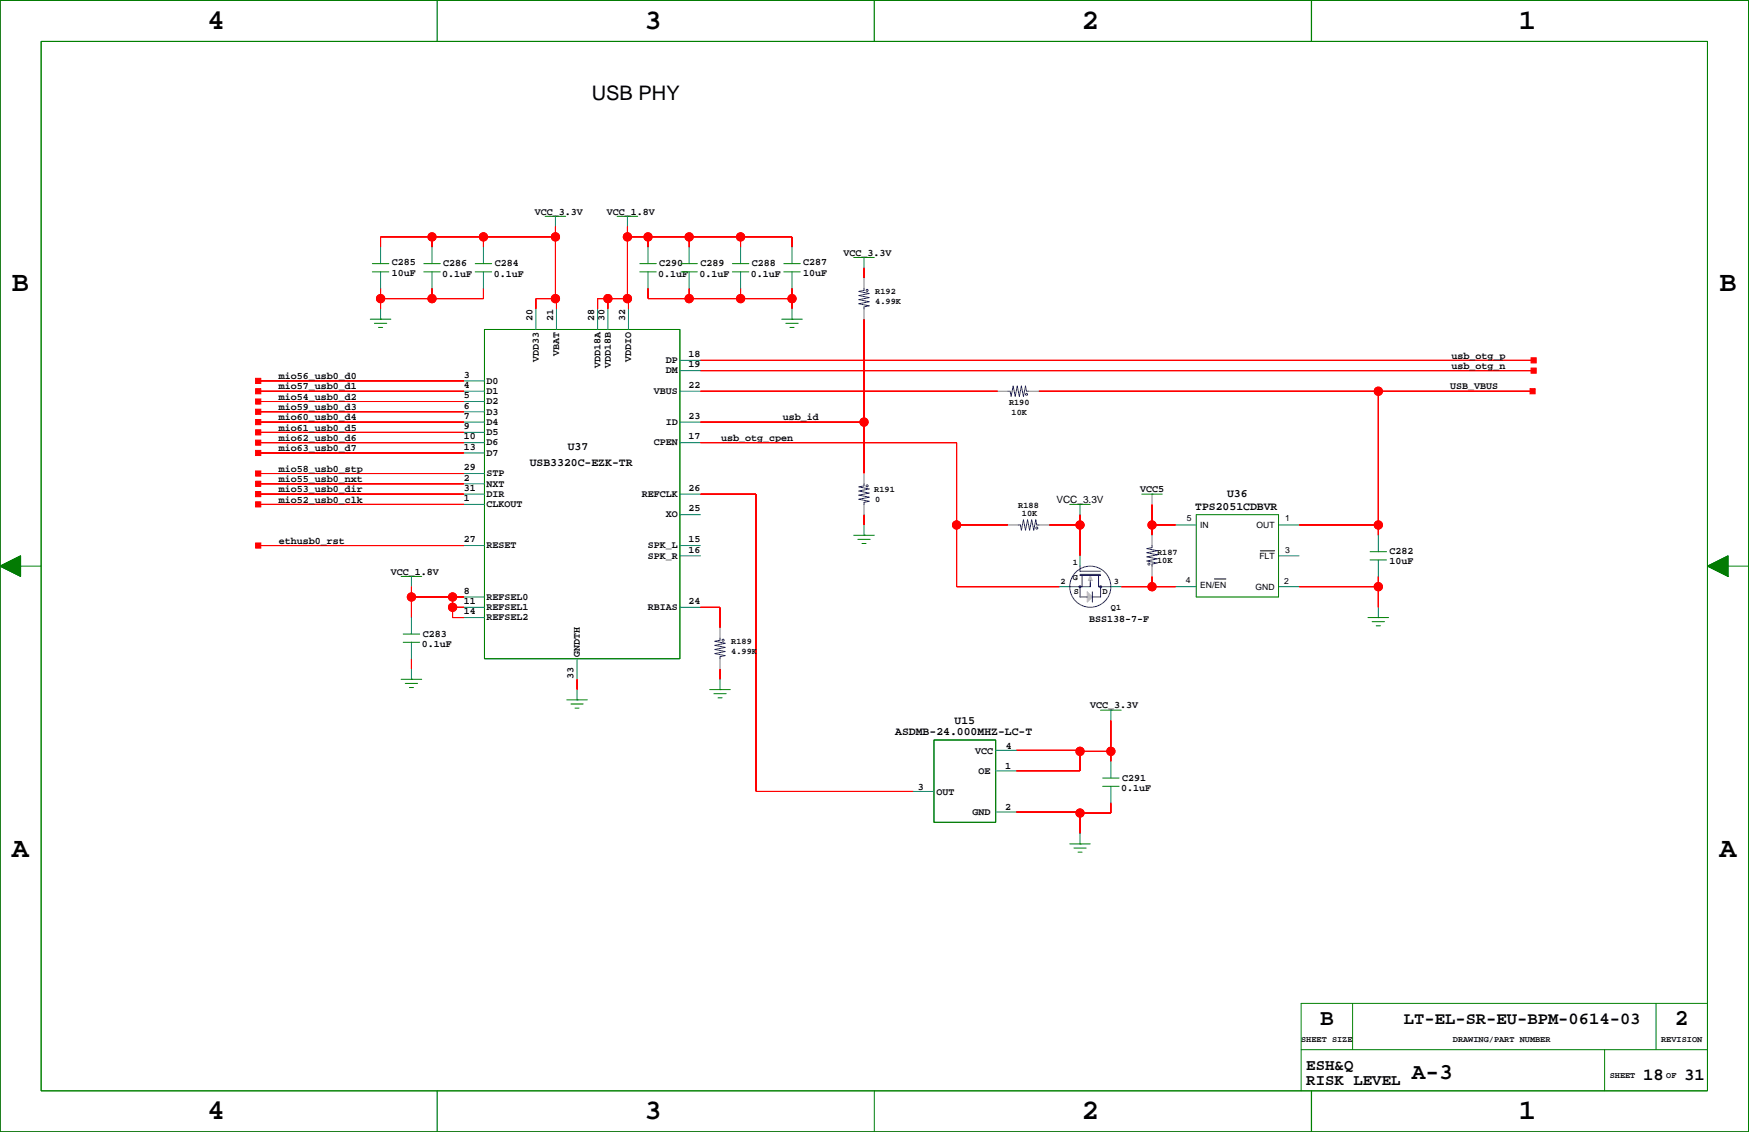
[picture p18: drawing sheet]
<svg xmlns="http://www.w3.org/2000/svg" width="432mm" height="279mm" viewBox="0 0 432 279" stroke-linecap="round" stroke-linejoin="round" font-family="sans-serif">
<defs><g id="words">
<g font-size="7.1">
<text x="51.2" y="7.1">4</text>
<text x="159.1" y="7.1">3</text>
<text x="267.1" y="7.1">2</text>
<text x="375" y="7.1">1</text>
<text x="3" y="71.9">B</text>
<text x="424.5" y="71.9">B</text>
<text x="3" y="211.5">A</text>
<text x="424.5" y="211.5">A</text>
<text x="51.2" y="276.3">4</text>
<text x="159.1" y="276.3">3</text>
<text x="267.1" y="276.3">2</text>
<text x="375" y="276.3">1</text>
</g>
<g font-size="5.6">
<text x="325.9" y="253.1">B</text>
<text x="413.5" y="253.1">2</text>
<text x="348.5" y="266.4">A-3</text>
</g>
<text font-size="4.9" x="146.1" y="24.6">USB PHY</text>
<g font-size="4.2">
<text x="346.6" y="252.7">LT-EL-SR-EU-BPM-0614-03</text>
<text x="405.7" y="266.6">18</text>
<text x="415.8" y="266.6">31</text>
</g>
<g font-size="3.9">
<text x="322.5" y="264">ESH&amp;Q</text>
<text x="322.5" y="267.8">RISK LEVEL</text>
</g>
<g font-size="2.8">
<text x="140.2" y="111.1">U37</text>
<text x="130.8" y="115.1">USB3320C-EZK-TR</text>
<text x="295.1" y="125.8">TPS2051CDBVR</text>
<text x="303" y="122.7">U36</text>
<text x="235.7" y="178.6">U15</text>
<text x="221" y="181.4">ASDMB-24.000MHZ-LC-T</text>
</g>
<g font-size="2.5">
<text x="132" y="53">VCC_3.3V</text>
<text x="149.8" y="53">VCC_1.8V</text>
<text x="96.8" y="65.5">C285</text>
<text x="109.4" y="65.8">C286</text>
<text x="122.1" y="65.8">C284</text>
<text x="162.8" y="65.8">C290</text>
<text x="172.9" y="65.8">C289</text>
<text x="185.6" y="65.8">C288</text>
<text x="198.3" y="65.5">C287</text>
<text x="208.2" y="63.1">VCC_3.3V</text>
<text x="96.8" y="68.1">10uF</text>
<text x="109.2" y="68.3">0.1uF</text>
<text x="121.9" y="68.3">0.1uF</text>
<text x="162.5" y="68.3">0.1uF</text>
<text x="172.7" y="68.3">0.1uF</text>
<text x="185.4" y="68.3">0.1uF</text>
<text x="198.3" y="68.1">10uF</text>
<text x="131.5" y="79.2" transform="rotate(-90 131.5 79.2)">20</text>
<text x="136.5" y="79.2" transform="rotate(-90 136.5 79.2)">21</text>
<text x="146.7" y="79.2" transform="rotate(-90 146.7 79.2)">28</text>
<text x="149.2" y="79.2" transform="rotate(-90 149.2 79.2)">30</text>
<text x="154.3" y="79.2" transform="rotate(-90 154.3 79.2)">32</text>
<text x="133" y="89.2" transform="rotate(-90 133 89.2)">VDD33</text>
<text x="138.1" y="87.8" transform="rotate(-90 138.1 87.8)">VBAT</text>
<text x="155.9" y="89.2" transform="rotate(-90 155.9 89.2)">VDDIO</text>
<text x="164.4" y="89.6">DP</text>
<text x="170" y="88.1">18</text>
<text x="358.3" y="88.5">usb_otg_p</text>
<text x="68.8" y="93.6">mio56_usb0_d0</text>
<text x="114.5" y="95.8">4</text>
<text x="114.5" y="93.2">3</text>
<text x="120.1" y="94.7">D0</text>
<text x="148.2" y="90.7" transform="rotate(-90 148.2 90.7)">VDD18A</text>
<text x="150.8" y="90.7" transform="rotate(-90 150.8 90.7)">VDD18B</text>
<text x="164.4" y="92.2">DM</text>
<text x="170" y="90.7">19</text>
<text x="170" y="95.8">22</text>
<text x="358.3" y="91">usb_otg_n</text>
<text x="68.8" y="96.1">mio57_usb0_d1</text>
<text x="68.8" y="98.7">mio54_usb0_d2</text>
<text x="68.8" y="101.2">mio59_usb0_d3</text>
<text x="114.5" y="100.8">6</text>
<text x="114.5" y="98.3">5</text>
<text x="120.1" y="97.3">D1</text>
<text x="120.1" y="99.8">D2</text>
<text x="161.4" y="97.3">VBUS</text>
<text x="358.1" y="96.1">USB_VBUS</text>
<text x="68.8" y="103.7">mio60_usb0_d4</text>
<text x="68.8" y="106.3">mio61_usb0_d5</text>
<text x="114.5" y="105.9">9</text>
<text x="114.5" y="103.4">7</text>
<text x="120.1" y="102.3">D3</text>
<text x="120.1" y="104.9">D4</text>
<text x="120.1" y="107.4">D5</text>
<text x="164.4" y="104.9">ID</text>
<text x="170" y="103.4">23</text>
<text x="193.2" y="103.7">usb_id</text>
<text x="68.8" y="108.8">mio62_usb0_d6</text>
<text x="68.8" y="111.4">mio63_usb0_d7</text>
<text x="114.5" y="111">13</text>
<text x="114.5" y="108.4">10</text>
<text x="120.1" y="110">D6</text>
<text x="120.1" y="112.5">D7</text>
<text x="161.4" y="110">CPEN</text>
<text x="170" y="108.4">17</text>
<text x="178" y="108.8">usb_otg_cpen</text>
<text x="68.8" y="116.4">mio58_usb0_stp</text>
<text x="68.8" y="119">mio55_usb0_nxt</text>
<text x="114.5" y="118.6">2</text>
<text x="114.5" y="116.1">29</text>
<text x="120.1" y="117.6">STP</text>
<text x="68.8" y="121.5">mio53_usb0_dir</text>
<text x="68.8" y="124.1">mio52_usb0_clk</text>
<text x="114.5" y="123.7">1</text>
<text x="114.5" y="121.1">31</text>
<text x="120.1" y="120.1">NXT</text>
<text x="120.1" y="122.6">DIR</text>
<text x="120.1" y="125.2">CLKOUT</text>
<text x="158.5" y="122.6">REFCLK</text>
<text x="170" y="121.1">26</text>
<text x="260.8" y="124.1">VCC_3.3V</text>
<text x="281.5" y="121.5">VCC5</text>
<text x="164.4" y="127.7">XO</text>
<text x="170" y="126.2">25</text>
<text x="68.8" y="134.2">ethusb0_rst</text>
<text x="114.5" y="133.8">27</text>
<text x="120.1" y="135.3">RESET</text>
<text x="159.9" y="135.3">SPK_L</text>
<text x="159.9" y="137.9">SPK_R</text>
<text x="170" y="136.4">16</text>
<text x="170" y="133.8">15</text>
<text x="343.1" y="136.6">C282</text>
<text x="96.5" y="141.8">VCC_1.8V</text>
<text x="343.1" y="139.2">10uF</text>
<text x="114.5" y="149.1">11</text>
<text x="114.5" y="146.5">8</text>
<text x="120.1" y="148">REFSEL0</text>
<text x="170" y="149.1">24</text>
<text x="114.5" y="151.6">14</text>
<text x="120.1" y="150.6">REFSEL1</text>
<text x="120.1" y="153.1">REFSEL2</text>
<text x="159.9" y="150.6">RBIAS</text>
<text x="268.9" y="153.5">BSS138-7-F</text>
<text x="104.1" y="159.7">0.1uF</text>
<text x="104.4" y="157.2">C283</text>
<text x="141.6" y="167.7" transform="rotate(-90 141.6 167.7)">33</text>
<text x="143.2" y="162.1" transform="rotate(-90 143.2 162.1)">GNDTH</text>
<text x="269.2" y="174.8">VCC_3.3V</text>
<text x="248.4" y="184.7">4</text>
<text x="240.7" y="186">VCC</text>
<text x="241.6" y="191.1">OE</text>
<text x="248.1" y="189.8">1</text>
<text x="226.6" y="194.9">3</text>
<text x="231.2" y="196.2">OUT</text>
<text x="276.8" y="195.3">0.1uF</text>
<text x="277.1" y="192.7">C291</text>
<text x="240.1" y="201.3">GND</text>
<text x="248.1" y="200">2</text>
</g>
<g font-size="2.1">
<text x="216.1" y="72.5">R192</text>
<text x="216.1" y="75.1">4.99K</text>
<text x="249.1" y="99.9">R190</text>
<text x="249.8" y="102.5">10K</text>
<text x="215.9" y="121.5">R191</text>
<text x="216.1" y="123.8">0</text>
<text x="251.4" y="125.3">R188</text>
<text x="252.3" y="127.4">10K</text>
<text x="293" y="128.6">5</text>
<text x="296.3" y="130.3">IN</text>
<text x="310.2" y="130.3">OUT</text>
<text x="317.3" y="128.6">1</text>
<text x="285.7" y="137">R187</text>
<text x="310.9" y="138">FLT</text>
<text x="317.3" y="136.4">3</text>
<text x="264.9" y="139.4">1</text>
<text x="264.9" y="143.2">G</text>
<text x="285.7" y="139.1">10K</text>
<text x="292.8" y="143.8">4</text>
<text x="261.8" y="144.2">2</text>
<text x="265.1" y="146.7">S</text>
<text x="272.2" y="146.7">D</text>
<text x="275" y="144.2">3</text>
<text x="296.3" y="145.2">EN/EN</text>
<text x="310" y="145.6">GND</text>
<text x="317" y="144">2</text>
<text x="274.3" y="150.5">Q1</text>
<text x="180.6" y="158.9">R189</text>
<text x="180.6" y="161.4">4.99K</text>
<text x="321.2" y="257.1">SHEET SIZE</text>
<text x="358.7" y="257.1">DRAWING/PART NUMBER</text>
<text x="410.1" y="257.1">REVISION</text>
<text x="397.4" y="266">SHEET</text>
<text x="411.4" y="266">OF</text>
</g>
</g></defs>
<path d="M0 .1h431.7v279.3h-431.7zM311.2 136h3.5M299.8 142.9h2.8" fill="none" stroke="#000" stroke-width=".25"/>
<g fill="none" stroke="#008080" stroke-width=".25">
<path d="M137.1 53.4v2.5M154.9 53.4v2.5M94 61v4.1M94 67.1v4.1M94 76.2v2.6M106.7 61v4.1M106.7 67.1v4.1M119.4 61v4.1M119.4 67.1v4.1M132.3 76.2v5.1M137.4 76.2v5.1M147.5 76.2v5.1"/>
<path d="M150.1 76.2v5.1M155.2 76.2v5.1M160 61v4.1M160 67.1v4.1M170.1 61v4.1M170.1 67.1v4.1M182.8 61v4.1M182.8 67.1v4.1M195.5 61v4.1M195.5 67.1v4.1M195.5 76.2v2.6M213.3 63.5v2.6"/>
<path d="M114.5 94h5.1M114.5 96.6h5.1M114.5 99.1h5.1M167.9 96.6h5M167.9 88.9h5M167.9 91.5h5M114.5 109.3h5.1M114.5 101.6h5.1M114.5 104.2h5.1M114.5 106.7h5.1M114.5 111.8h5.1M114.5 116.9h5.1"/>
<path d="M114.5 119.4h5.1M167.9 109.3h5M167.9 104.2h5M114.5 122h5.1M114.5 124.5h5.1M114.5 134.7h5.1M167.9 137.2h5M167.9 122h5M167.9 127h5M167.9 134.7h5M213.3 129.6v2.5M266.6 124.5v2.5"/>
<path d="M266.6 137.2v2.5M290.3 129.6h5M315.7 137.2h5M315.7 129.6h5M340.3 132.1v4.1M340.3 138.2v4.1M101.6 142.3v2.5M101.6 152.4v4.1M101.6 158.5v4.1M114.5 149.9h5.1M114.5 147.3h5.1M114.5 152.4h5.1"/>
<path d="M167.9 149.9h5M261.6 144.8h2.5M274.3 144.8h2.5M290.3 144.8h5M315.7 144.8h5M340.3 149.9v2.5M101.6 165.1v2.6M142.5 162.6v5.1M142.5 170.2v2.5M177.8 167.7v2.5M274.3 175.3v2.5M225.5 195.3h5.1"/>
<path d="M245.8 190.3h5.1M245.8 185.2h5.1M274.3 188v4M274.3 194.1v4M245.8 200.4h5.1M266.6 205.8v2.5"/>
</g>
<g fill="none" stroke="#008000" stroke-width=".25">
<path d="M0 .1h431.7v279.3h-431.7zM10.2 10.2h411.3v259h-411.3zM134.6 53.4h5.1M137.1 53.4h.1M152.4 53.4h5M154.9 53.4h.1M91.4 78.8h5.1M91.9 67.1h4.1M91.9 65.1h4.1M92.4 79.8h3.1M94 78.8h.1M104.6 67.1h4.1"/>
<path d="M104.6 65.1h4.1M117.3 67.1h4.1M117.3 65.1h4.1M158 67.1h4M158 65.1h4M168.1 67.1h4.1M168.1 65.1h4.1M180.8 67.1h4.1M180.8 65.1h4.1M193 78.8h5.1M193.5 67.1h4.1M193.5 65.1h4.1"/>
<path d="M194 79.8h3.1M195.5 78.8h.1M210.8 63.5h5.1M213.3 63.5h.1M93.5 80.8h1M119.6 81.3h48.3v81.3h-48.3zM195 80.8h1M0 139.7l5.1-2.5v5.1zM5.1 139.7h5.1M210.8 132.1h5.1M211.8 133.1h3M212.8 134.1h1"/>
<path d="M213.3 132.1h.1M264.1 124.5h5.1M266.6 124.5h.1M281.9 122h5.1M284.4 122h.1M295.3 127h20.4v20.3h-20.4zM338.3 138.2h4M338.3 136.2h4M421.5 139.7l5.1-2.5v5.1zM426.6 139.7h5.1M99 142.3h5.1M99.5 158.5h4.1"/>
<path d="M99.5 156.5h4.1M101.6 142.3h.1M337.7 152.4h5.1M338.8 153.4h3M339.8 154.5h1M340.3 152.4h.1M99 167.7h5.1M100.1 168.7h3M101.1 169.7h1M101.6 167.7h.1M139.9 172.7h5.1M140.9 173.8h3.1"/>
<path d="M142 174.8h1M142.5 172.7h.1M175.2 170.2h5.1M176.2 171.2h3.1M177.3 172.2h1M177.8 170.2h.1M271.7 175.3h5.1M274.3 175.3h.1M230.6 182.6h15.2v20.4h-15.2zM272.2 194.1h4.1M272.2 192h4.1M264.1 208.3h5.1"/>
<path d="M265.1 209.3h3.1M266.1 210.3h1M266.6 208.3h.1M321.2 259.1h100.3M333.9 247.7v11.4M396.1 259.1v10.1M408.8 247.7v11.4M421.5 247.7h-100.3v21.5M215.9 269.2v10.2"/>
</g>
<g fill="#f00" stroke="#f00" stroke-width=".25">
<path d="M284.4 124.5v5.1z" fill-rule="evenodd"/>
<path d="M284.4 129.6v2.5z" fill-rule="evenodd"/>
<path d="M284.4 129.6h5.9z" fill-rule="evenodd"/>
<path d="M276.8 144.8h7.6z" fill-rule="evenodd"/>
<path d="M284.4 142.3v2.5z" fill-rule="evenodd"/>
<path d="M284.4 144.8h5.9z" fill-rule="evenodd"/>
<path d="M172.9 91.5h205.7z" fill-rule="evenodd"/>
<path d="M378 90.8h1.3v1.3h-1.3z" fill-rule="evenodd"/>
<path d="M172.9 88.9h205.7z" fill-rule="evenodd"/>
<path d="M378 88.3h1.3v1.3h-1.3z" fill-rule="evenodd"/>
<path d="M340.3 144.8v5.1z" fill-rule="evenodd"/>
<path d="M320.7 144.8h19.6z" fill-rule="evenodd"/>
<path d="M340.3 142.3v2.5z" fill-rule="evenodd"/>
<path d="M266.6 127v2.6z" fill-rule="evenodd"/>
<path d="M266.6 129.6v7.6z" fill-rule="evenodd"/>
<path d="M259 129.6h7.6z" fill-rule="evenodd"/>
<path d="M63.7 94h50.8z" fill-rule="evenodd"/>
<path d="M63.1 93.4h1.3v1.3h-1.3z" fill-rule="evenodd"/>
<path d="M63.7 96.6h50.8z" fill-rule="evenodd"/>
<path d="M63.1 95.9h1.3v1.3h-1.3z" fill-rule="evenodd"/>
<path d="M63.7 99.1h50.8z" fill-rule="evenodd"/>
<path d="M63.1 98.5h1.3v1.2h-1.3z" fill-rule="evenodd"/>
<path d="M63.7 101.6h50.8z" fill-rule="evenodd"/>
<path d="M63.1 101h1.3v1.3h-1.3z" fill-rule="evenodd"/>
<path d="M63.7 104.2h50.8z" fill-rule="evenodd"/>
<path d="M63.1 103.5h1.3v1.3h-1.3z" fill-rule="evenodd"/>
<path d="M63.7 106.7h50.8z" fill-rule="evenodd"/>
<path d="M63.1 106.1h1.3v1.3h-1.3z" fill-rule="evenodd"/>
<path d="M63.7 109.3h50.8z" fill-rule="evenodd"/>
<path d="M63.1 108.6h1.3v1.3h-1.3z" fill-rule="evenodd"/>
<path d="M63.7 111.8h50.8z" fill-rule="evenodd"/>
<path d="M63.1 111.2h1.3v1.2h-1.3z" fill-rule="evenodd"/>
<path d="M63.7 116.9h50.8z" fill-rule="evenodd"/>
<path d="M63.1 116.2h1.3v1.3h-1.3z" fill-rule="evenodd"/>
<path d="M63.7 119.4h50.8z" fill-rule="evenodd"/>
<path d="M63.1 118.8h1.3v1.3h-1.3z" fill-rule="evenodd"/>
<path d="M63.7 122h50.8z" fill-rule="evenodd"/>
<path d="M63.1 121.3h1.3v1.3h-1.3z" fill-rule="evenodd"/>
<path d="M63.7 124.5h50.8z" fill-rule="evenodd"/>
<path d="M63.1 123.9h1.3v1.2h-1.3z" fill-rule="evenodd"/>
<path d="M63.7 134.7h50.8z" fill-rule="evenodd"/>
<path d="M63.1 134h1.3v1.3h-1.3z" fill-rule="evenodd"/>
<path d="M111.7 152.4h2.8z" fill-rule="evenodd"/>
<path d="M111.7 149.9v2.5z" fill-rule="evenodd"/>
<path d="M111.7 147.3h2.8z" fill-rule="evenodd"/>
<path d="M111.7 149.9h2.8z" fill-rule="evenodd"/>
<path d="M101.6 147.3v5.1z" fill-rule="evenodd"/>
<path d="M111.7 147.3v2.6z" fill-rule="evenodd"/>
<path d="M101.6 144.8v2.5z" fill-rule="evenodd"/>
<path d="M101.6 147.3h10.1z" fill-rule="evenodd"/>
<path d="M101.6 162.6v2.5z" fill-rule="evenodd"/>
<path d="M142.5 167.7v2.5z" fill-rule="evenodd"/>
<path d="M172.9 149.9h4.9z" fill-rule="evenodd"/>
<path d="M177.8 149.9v5.1z" fill-rule="evenodd"/>
<path d="M177.8 165.1v2.6z" fill-rule="evenodd"/>
<path d="M137.4 73.7v2.5z" fill-rule="evenodd"/>
<path d="M137.1 73.7h.3z" fill-rule="evenodd"/>
<path d="M132.3 73.7v2.5z" fill-rule="evenodd"/>
<path d="M132.3 73.7h4.8z" fill-rule="evenodd"/>
<path d="M94 58.5v2.5z" fill-rule="evenodd"/>
<path d="M119.4 58.5v2.5z" fill-rule="evenodd"/>
<path d="M119.4 58.5h17.7z" fill-rule="evenodd"/>
<path d="M106.7 58.5h12.7z" fill-rule="evenodd"/>
<path d="M94 58.5h12.7z" fill-rule="evenodd"/>
<path d="M106.7 58.5v2.5z" fill-rule="evenodd"/>
<path d="M137.1 55.9v2.6z" fill-rule="evenodd"/>
<path d="M137.1 58.5v15.2z" fill-rule="evenodd"/>
<path d="M106.7 71.2v2.5z" fill-rule="evenodd"/>
<path d="M119.4 71.2v2.5z" fill-rule="evenodd"/>
<path d="M106.7 73.7h12.7z" fill-rule="evenodd"/>
<path d="M94 73.7v2.5z" fill-rule="evenodd"/>
<path d="M94 71.2v2.5z" fill-rule="evenodd"/>
<path d="M94 73.7h12.7z" fill-rule="evenodd"/>
<path d="M154.9 73.7h.3z" fill-rule="evenodd"/>
<path d="M147.5 73.7h2.6z" fill-rule="evenodd"/>
<path d="M160 58.5v2.5z" fill-rule="evenodd"/>
<path d="M170.1 58.5v2.5z" fill-rule="evenodd"/>
<path d="M154.9 58.5h5.1z" fill-rule="evenodd"/>
<path d="M155.2 73.7v2.5z" fill-rule="evenodd"/>
<path d="M150.1 73.7v2.5z" fill-rule="evenodd"/>
<path d="M150.1 73.7h4.8z" fill-rule="evenodd"/>
<path d="M147.5 73.7v2.5z" fill-rule="evenodd"/>
<path d="M160 58.5h10.1z" fill-rule="evenodd"/>
<path d="M170.1 58.5h12.7z" fill-rule="evenodd"/>
<path d="M182.8 58.5v2.5z" fill-rule="evenodd"/>
<path d="M195.5 58.5v2.5z" fill-rule="evenodd"/>
<path d="M154.9 58.5v15.2z" fill-rule="evenodd"/>
<path d="M154.9 55.9v2.6z" fill-rule="evenodd"/>
<path d="M182.8 58.5h12.7z" fill-rule="evenodd"/>
<path d="M170.1 71.2v2.5z" fill-rule="evenodd"/>
<path d="M195.5 71.2v2.5z" fill-rule="evenodd"/>
<path d="M195.5 73.7v2.5z" fill-rule="evenodd"/>
<path d="M160 73.7h10.1z" fill-rule="evenodd"/>
<path d="M160 71.2v2.5z" fill-rule="evenodd"/>
<path d="M182.8 71.2v2.5z" fill-rule="evenodd"/>
<path d="M170.1 73.7h12.7z" fill-rule="evenodd"/>
<path d="M182.8 73.7h12.7z" fill-rule="evenodd"/>
<path d="M236.2 129.6h12.7z" fill-rule="evenodd"/>
<path d="M236.2 129.6v15.2z" fill-rule="evenodd"/>
<path d="M236.2 109.3v20.3z" fill-rule="evenodd"/>
<path d="M172.9 109.3h63.3z" fill-rule="evenodd"/>
<path d="M236.2 144.8h25.4z" fill-rule="evenodd"/>
<path d="M172.9 96.6h73.4z" fill-rule="evenodd"/>
<path d="M213.3 66.1v2.5z" fill-rule="evenodd"/>
<path d="M213.3 104.2v12.7z" fill-rule="evenodd"/>
<path d="M172.9 104.2h40.4z" fill-rule="evenodd"/>
<path d="M213.3 78.8v25.4z" fill-rule="evenodd"/>
<path d="M213.3 127v2.6z" fill-rule="evenodd"/>
<path d="M266.6 185.2v.2z" fill-rule="evenodd"/>
<path d="M274.3 185.4v2.6z" fill-rule="evenodd"/>
<path d="M266.6 185.4h7.7z" fill-rule="evenodd"/>
<path d="M250.9 185.2h15.7z" fill-rule="evenodd"/>
<path d="M274.3 177.8v7.6z" fill-rule="evenodd"/>
<path d="M266.6 185.4v4.9z" fill-rule="evenodd"/>
<path d="M250.9 190.3h15.7z" fill-rule="evenodd"/>
<path d="M266.6 200.4v.3z" fill-rule="evenodd"/>
<path d="M266.6 200.7h7.7z" fill-rule="evenodd"/>
<path d="M266.6 200.7v5.1z" fill-rule="evenodd"/>
<path d="M274.3 198.1v2.6z" fill-rule="evenodd"/>
<path d="M250.9 200.4h15.7z" fill-rule="evenodd"/>
<path d="M172.9 122h13.7z" fill-rule="evenodd"/>
<path d="M186.6 122v73.3z" fill-rule="evenodd"/>
<path d="M186.6 195.3h38.9z" fill-rule="evenodd"/>
<path d="M340.3 129.6v2.5z" fill-rule="evenodd"/>
<path d="M340.3 96.6h38.1z" fill-rule="evenodd"/>
<path d="M340.3 96.6v33z" fill-rule="evenodd"/>
<path d="M320.7 129.6h19.6z" fill-rule="evenodd"/>
<path d="M256.5 96.6h83.8z" fill-rule="evenodd"/>
<path d="M377.7 95.9h1.3v1.3h-1.3z" fill-rule="evenodd"/>
<circle cx="284.4" cy="129.6" r="1.02"/>
<circle cx="284.4" cy="144.8" r="1.02"/>
<circle cx="340.3" cy="144.8" r="1.02"/>
<circle cx="266.6" cy="129.6" r="1.02"/>
<circle cx="111.7" cy="149.9" r="1.02"/>
<circle cx="101.6" cy="147.3" r="1.02"/>
<circle cx="111.7" cy="147.3" r="1.02"/>
<circle cx="119.4" cy="58.5" r="1.02"/>
<circle cx="106.7" cy="58.5" r="1.02"/>
<circle cx="137.1" cy="73.7" r="1.02"/>
<circle cx="137.1" cy="58.5" r="1.02"/>
<circle cx="94" cy="73.7" r="1.02"/>
<circle cx="106.7" cy="73.7" r="1.02"/>
<circle cx="150.1" cy="73.7" r="1.02"/>
<circle cx="160" cy="58.5" r="1.02"/>
<circle cx="170.1" cy="58.5" r="1.02"/>
<circle cx="154.9" cy="73.7" r="1.02"/>
<circle cx="154.9" cy="58.5" r="1.02"/>
<circle cx="182.8" cy="58.5" r="1.02"/>
<circle cx="170.1" cy="73.7" r="1.02"/>
<circle cx="182.8" cy="73.7" r="1.02"/>
<circle cx="195.5" cy="73.7" r="1.02"/>
<circle cx="236.2" cy="129.6" r="1.02"/>
<circle cx="213.3" cy="104.2" r="1.02"/>
<circle cx="274.3" cy="185.4" r="1.02"/>
<circle cx="266.6" cy="185.4" r="1.02"/>
<circle cx="266.6" cy="200.7" r="1.02"/>
<circle cx="340.3" cy="129.6" r="1.02"/>
<circle cx="340.3" cy="96.6" r="1.02"/>
</g>
<g fill="none" stroke="#f00" stroke-width=".25">
<path d="M106.7 58.5v2.5M119.4 58.5v2.5M137.1 58.5h-43.1v2.5M137.1 55.9v17.8M154.9 58.5h40.6v2.5M154.9 55.9v17.8M160 58.5v2.5M170.1 58.5v2.5M182.8 58.5v2.5M94 71.2v5M106.7 71.2v2.5M119.4 71.2v2.5h-25.4"/>
<path d="M132.3 76.2v-2.5h5.1v2.5M147.5 76.2v-2.5h7.7v2.5M150.1 73.7v2.5M160 71.2v2.5h35.5M170.1 71.2v2.5M182.8 71.2v2.5M195.5 71.2v5M213.3 66.1v2.5M213.3 78.8v38.1M63.7 94h50.8M63.7 96.6h50.8M63.7 99.1h50.8"/>
<path d="M172.9 91.5h205.7M172.9 88.9h205.7M172.9 96.6h73.4M256.5 96.6h121.9M340.3 96.6v35.5M63.7 101.6h50.8M63.7 104.2h50.8M63.7 106.7h50.8M63.7 109.3h50.8M63.7 111.8h50.8M63.7 116.9h50.8M63.7 119.4h50.8"/>
<path d="M172.9 109.3h63.3v35.5h25.4M172.9 104.2h40.4M63.7 122h50.8M63.7 124.5h50.8M63.7 134.7h50.8M172.9 122h13.7v73.3h38.9M213.3 127v2.6M236.2 129.6h12.7M259 129.6h7.6M266.6 127v10.2M284.4 124.5v7.6M284.4 129.6h5.9"/>
<path d="M320.7 129.6h19.6M101.6 147.3h12.9M101.6 144.8v7.6M111.7 147.3v5.1h2.8M111.7 149.9h2.8M172.9 149.9h4.9v5.1M276.8 144.8h13.5M284.4 142.3v2.5M320.7 144.8h19.6M340.3 142.3v7.6M101.6 162.6v2.5M142.5 167.7v2.5"/>
<path d="M177.8 165.1v2.6M274.3 177.8v10.2M250.9 185.2h15.7v5.1h-15.7M266.6 185.4h7.7M274.3 198.1v2.6h-7.7M250.9 200.4h15.7v5.4"/>
<circle cx="106.7" cy="58.5" r="1.02"/>
<circle cx="119.4" cy="58.5" r="1.02"/>
<circle cx="137.1" cy="58.5" r="1.02"/>
<circle cx="154.9" cy="58.5" r="1.02"/>
<circle cx="160" cy="58.5" r="1.02"/>
<circle cx="170.1" cy="58.5" r="1.02"/>
<circle cx="182.8" cy="58.5" r="1.02"/>
<circle cx="94" cy="73.7" r="1.02"/>
<circle cx="106.7" cy="73.7" r="1.02"/>
<circle cx="137.1" cy="73.7" r="1.02"/>
<circle cx="150.1" cy="73.7" r="1.02"/>
<circle cx="154.9" cy="73.7" r="1.02"/>
<circle cx="170.1" cy="73.7" r="1.02"/>
<circle cx="182.8" cy="73.7" r="1.02"/>
<circle cx="195.5" cy="73.7" r="1.02"/>
<circle cx="340.3" cy="96.6" r="1.02"/>
<circle cx="213.3" cy="104.2" r="1.02"/>
<circle cx="236.2" cy="129.6" r="1.02"/>
<circle cx="266.6" cy="129.6" r="1.02"/>
<circle cx="284.4" cy="129.6" r="1.02"/>
<circle cx="340.3" cy="129.6" r="1.02"/>
<circle cx="101.6" cy="147.3" r="1.02"/>
<circle cx="111.7" cy="149.9" r="1.02"/>
<circle cx="111.7" cy="147.3" r="1.02"/>
<circle cx="284.4" cy="144.8" r="1.02"/>
<circle cx="340.3" cy="144.8" r="1.02"/>
<circle cx="266.6" cy="185.4" r="1.02"/>
<circle cx="274.3" cy="185.4" r="1.02"/>
<circle cx="266.6" cy="200.7" r="1.02"/>
</g>
<g fill="none" stroke="#808080" stroke-width=".25">
<path d="M213.3 68.6v2.6M213.3 76.2v2.6M246.3 96.6h2.6M253.9 96.6h2.6M213.3 116.9v2.5M213.3 124.5v2.5M248.9 129.6h2.5M256.5 129.6h2.5M284.4 122v2.5M284.4 132.1v2.6M284.4 139.7v2.6M177.8 155v2.5"/>
<path d="M177.8 162.6v2.5"/>
</g>
<g fill="#c0c0c0" stroke="#c0c0c0" stroke-width=".25">
<path d="M269.2 142l.5 1.3h-1z" fill-rule="evenodd"/>
<path d="M268.4 146.1l1.3 1.2-1.3 1.3z" fill-rule="evenodd"/>
</g>
<g fill="none" stroke="#00f" stroke-width=".25">
<path d="M213.3 71.2v.5l-1.3 .2 2.6 .5-2.6 .5 2.6 .6-2.6 .5 2.6 .5-2.6 .5 2.6 .5-1.3 .2v.5M248.9 96.6h.5l.2 1.2 .5-2.5 .5 2.5 .5-2.5 .6 2.5 .5-2.5 .5 2.5 .5-2.5 .2 1.3h.5M213.3 119.4v.5l-1.3 .3 2.6 .5-2.6 .5 2.6 .5-2.6 .5 2.6 .5-2.6 .5 2.6 .5-1.3 .3v.5M251.4 129.6h.5l.3 1.2 .5-2.5 .5 2.5 .5-2.5 .5 2.5 .5-2.5 .5 2.5 .5-2.5 .3 1.3h.5M266.6 139.7v1.3h5.1M284.4 134.7v.5l-1.3 .2 2.6 .5-2.6 .5 2.6 .5-2.6 .5 2.6 .6-2.6 .5 2.6 .5-1.3 .2v.5M177.8 157.5v.5l-1.3 .3 2.5 .5-2.5 .5 2.5 .5-2.5 .5 2.5 .5-2.5 .5 2.5 .5-1.2 .3v.5M266.6 144.8v2.5h1.8M266.6 141.8h5.1M266.6 142h5.1M267.1 142v2.8M269.2 143.3v1.5h-5.1"/>
<path d="M269.7 146.1v2.5M271.2 142v2.8h3.1M271.7 144.8v2.5h-2"/>
<circle cx="214.1" cy="71.7" r=".25"/>
<circle cx="253.4" cy="97.3" r=".25"/>
<circle cx="214.1" cy="119.9" r=".25"/>
<circle cx="256" cy="130.3" r=".25"/>
<circle cx="283.7" cy="139.2" r=".25"/>
<circle cx="178.5" cy="158" r=".25"/>
<circle cx="266.6" cy="144.8" r=".25"/>
<circle cx="269.2" cy="144.8" r="5.1"/>
<circle cx="271.7" cy="144.8" r=".25"/>
</g>
<path d="M107.9 .1v10.1M215.9 .1v10.1M323.8 .1v10.1M107.9 269.2v10.2M323.8 269.2v10.2" fill="none" stroke="#008000" stroke-width=".3"/>
<g fill="#050" stroke="#050" stroke-width=".25">
<path d="M0 139.7l5.1-2.5v5.1z" fill-rule="evenodd"/>
<path d="M421.5 139.7l5.1-2.5v5.1z" fill-rule="evenodd"/>
</g>
<use href="#words"/>
</svg>
